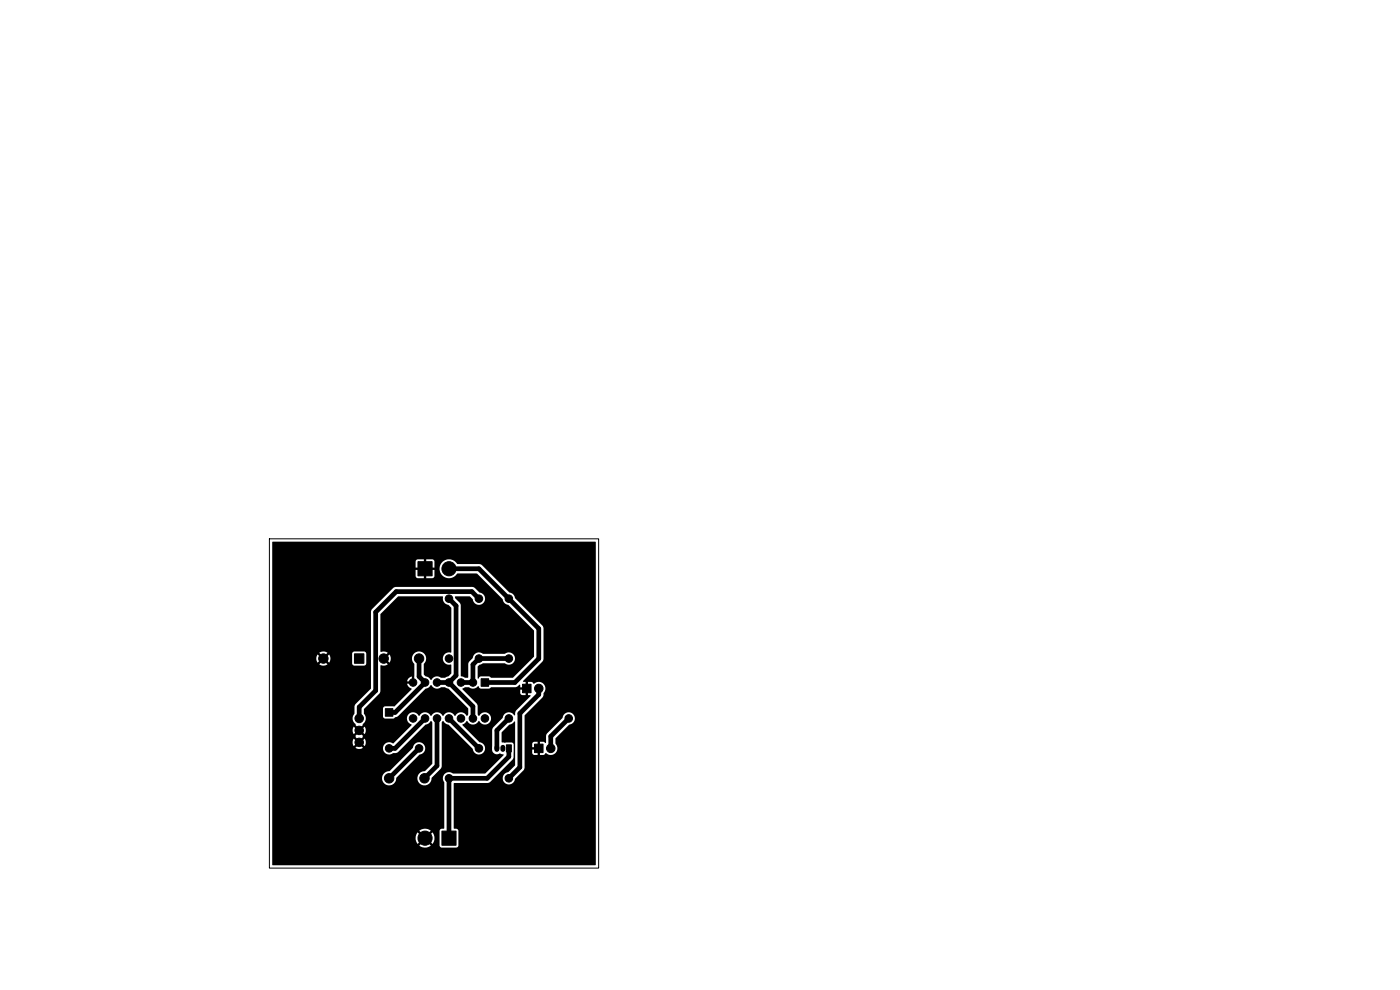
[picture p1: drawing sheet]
<svg xmlns="http://www.w3.org/2000/svg" width="297mm" height="210mm" viewBox="0 0 297 210" stroke-linecap="round" stroke-linejoin="round" font-family="sans-serif">
<path d="M57.1 114.3h69.9v69.9h-69.9z" fill="none" stroke="#000" stroke-width=".21"/>
<g fill="#000" stroke="#000" stroke-width=".21">
<path d="M75.2 138.7h2v2h-2zM88.7 119.1h3v3.1h-3zM81.7 150.3h1.7v1.6h-1.7zM102.1 144h1.6v1.6h-1.6zM107.4 158h1.1v1.5h-1.1zM110.9 145.2h1.8v1.7h-1.8zM113.4 157.9h1.8v1.7h-1.8zM93.7 176.3h3.1v3h-3.1z"/>
<circle cx="68.6" cy="139.7" r="1"/>
<circle cx="81.4" cy="139.7" r="1"/>
<circle cx="88.9" cy="139.7" r="1"/>
<circle cx="95.2" cy="139.7" r=".8"/>
<circle cx="95.2" cy="127" r=".8"/>
<circle cx="95.2" cy="120.6" r="1.5"/>
<circle cx="101.6" cy="127" r=".8"/>
<circle cx="101.6" cy="139.7" r=".8"/>
<circle cx="107.9" cy="127" r=".8"/>
<circle cx="107.9" cy="139.7" r=".8"/>
<circle cx="76.2" cy="152.4" r=".9"/>
<circle cx="76.2" cy="157.5" r=".9"/>
<circle cx="76.2" cy="154.9" r=".9"/>
<circle cx="82.5" cy="158.7" r=".8"/>
<circle cx="87.6" cy="152.4" r=".8"/>
<circle cx="87.6" cy="144.8" r=".8"/>
<circle cx="88.9" cy="158.7" r=".8"/>
<circle cx="90.2" cy="152.4" r=".8"/>
<circle cx="90.2" cy="144.8" r=".8"/>
<circle cx="92.7" cy="152.4" r=".8"/>
<circle cx="92.7" cy="144.8" r=".8"/>
<circle cx="95.2" cy="152.4" r=".8"/>
<circle cx="95.2" cy="144.8" r=".8"/>
<circle cx="97.8" cy="152.4" r=".8"/>
<circle cx="97.8" cy="144.8" r=".8"/>
<circle cx="100.3" cy="152.4" r=".8"/>
<circle cx="100.3" cy="144.8" r=".8"/>
<circle cx="101.6" cy="158.7" r=".8"/>
<circle cx="102.9" cy="152.4" r=".8"/>
<circle cx="107.9" cy="152.4" r=".8"/>
<circle cx="114.3" cy="146" r=".9"/>
<circle cx="116.8" cy="158.7" r=".9"/>
<circle cx="120.6" cy="152.4" r=".8"/>
<circle cx="82.5" cy="165.1" r="1"/>
<circle cx="90.1" cy="165.1" r="1"/>
<circle cx="90.2" cy="177.8" r="1.5"/>
<circle cx="95.2" cy="165.1" r=".8"/>
<circle cx="107.9" cy="165.1" r=".8"/>
</g>
<path d="M105.4 158.5v.5M106.7 158.5v.5" fill="none" stroke="#000" stroke-width="1.1"/>
<g fill="none" stroke="#000" stroke-width="1">
<path d="M88.9 139.7v3.8l1.3 1.3-6.4 6.3h-1.3M95.2 120.7h6.4l12.7 12.7v6.3l-5.1 5.1h-6.3M95.2 127l1.6 1.5v14.8l-1.6 1.5M101.6 127l-1.5-1.5h-16l-4.4 4.3v16.7l-3.5 3.5v2.4M107.9 139.7h-6.3l-1.3 1.3v3.8h-2.5M88.9 158.8l-6.4 6.3M90.2 152.4l-6.4 6.4h-1.3M92.7 144.8h2.5M92.7 152.4v10l-2.6 2.7M95.2 144.8l5.1 5.1v2.5M95.2 152.4l6.4 6.4M107.9 152.4l-2.5 2.5v3.9"/>
<path d="M107.9 158.8v1.7l-4.5 4.6h-8.2v12.7M114.3 146.1v1.2l-4 4v11.5l-2.4 2.3M120.6 152.4l-3.8 3.8v2.6"/>
</g>
<path d="M57.8 115h68.6v68.5h-68.5l-.1-.1v-5.6h30.4v.6l.4 .6 .9-.9 .3 .4-.9 .9 .2 .1a1.99 1.99 0 0 0 2.3-.1l-.9-.9 .4-.4 .9 .9a1.98 1.98 0 0 0 0-2.4l-.9 .9-.4-.4 .9-.9a1.98 1.98 0 0 0-2.5 0l.9 .9-.3 .4-.9-.9-.4 .6v.6h-30.4v-12.7h23.2a1.52 1.52 0 0 0 1.6 1.5 1.52 1.52 0 0 0 1.5-1.6l4.9-5a1.31 1.31 0 0 0 1.2-1.3 1.31 1.31 0 0 0-1.3-1.3 1.31 1.31 0 0 0-1.3 1.3l-5 4.9a1.5 1.5 0 0 0-1.6 1.5h-23.2v-12.7h17l.2 .7 .5 .5-.1 .2 .7 .7-.4 .3-.7-.7-.2 .6 .2 1 .7-.6 .4 .3-.7 .7v.2l.7 .7-.4 .4-.7-.7-.2 .5 .2 1.1 .7-.7 .4 .4-.7 .6a1.39 1.39 0 0 0 1.6 0l-.7-.6 .4-.4 .7 .7 .2-.6-.2-1-.7 .7-.4-.4 .7-.7v-.2l-.7-.7 .4-.3 .7 .6 .2-.5-.2-1.1-.7 .7-.4-.3 .6-.8a1.58 1.58 0 0 0 .3-2.3v-1l3.5-3.6v-5.6l.1-.1a1.49 1.49 0 0 0 1.5-.2l-.8-.7 .4-.4 .7 .8 .2-.4 .1-.7-.3-.7-.7 .8-.4-.4 .8-.7a1.82 1.82 0 0 0-1.6-.2v-8.1l3.7-3.7h9.5a1.48 1.48 0 0 0 1.3 1.8l.5 .7v9.4a1.34 1.34 0 0 0-1.8 1.3 1.34 1.34 0 0 0 1.8 1.3v1.9l-.5 .6-.8 .3h-.9a1.39 1.39 0 0 0-2.1 .5l-.4-.5-.7-.3-.4-.4v-2.2a1.53 1.53 0 0 0 .1-2.2 1.53 1.53 0 0 0-2.2 0 1.53 1.53 0 0 0 .1 2.2v3.6h-.5v-1l-.2 .1-.6 .3-.2 .6h.9v.5h-.9a1.6 1.6 0 0 0 .9 1.1l-3.6 3.7h-2l-.3 .2-.2 .3v1.7l.2 .3 .3 .1h1.8l.9-.4 5.9-5.9a1.36 1.36 0 0 0 1.1-.8h.1a1.36 1.36 0 0 0 2.1 .5h.8l.8 .3 4.1 4.1v1.3l-.3 .4a1.38 1.38 0 0 0-1.3-.8 1.38 1.38 0 0 0-1.2 .8 1.42 1.42 0 0 0-1.3-.8 1.42 1.42 0 0 0-1.2 .8 1.42 1.42 0 0 0-1.3-.8 1.42 1.42 0 0 0-1.3 .8 1.42 1.42 0 0 0-1.2-.8 1.42 1.42 0 0 0-1.3 .8 1.35 1.35 0 0 0-2.3-.3 1.35 1.35 0 0 0 .7 2.1l-3.9 4a1.33 1.33 0 0 0-1.8 .1 1.33 1.33 0 0 0 0 1.9 1.33 1.33 0 0 0 1.8 .1l.6-.1 .5-.2 5.8-5.8 .5-.2 .7-.6 .2 .4v8.7l-1.5 1.6a1.53 1.53 0 0 0-1.7 1.5 1.53 1.53 0 0 0 1.6 1.5 1.53 1.53 0 0 0 1.5-1.6l1.9-1.9 .2-.5v-9.3l.2-.4 .7 .6 .6 .2 5.1 5.1a1.32 1.32 0 0 0 1.3 1.3 1.32 1.32 0 0 0 1.3-1.3 1.32 1.32 0 0 0-1.2-1.4l-3.6-3.5v-.2l1-.8a1.43 1.43 0 0 0 2.5 0 1.33 1.33 0 0 0 2 .7 1.33 1.33 0 0 0 .2-2.1 1.33 1.33 0 0 0-2.1 .3l-.2 .1-.2-.4v-1.7l-.1-.5-3.1-3.1 .6-.4h.8a1.46 1.46 0 0 0 2-.3l.5 .6h1.7l.5-.3h5.1l.9-.6 .2 .1v.5h1v.5h-1v.9l.4 .2 .7 .1v-1.1h.5v1.1h.5l.1 .1-3.1 3.1-.4 1.1a1.35 1.35 0 0 0-1.4-.7 1.35 1.35 0 0 0-1.1 1.2l-2.1 2.3-.1 4.4a1.1 1.1 0 0 0 1.7 .8l.7 .2v.2l-3.9 3.9h-6.8a1.32 1.32 0 0 0-1.8 .1 1.32 1.32 0 0 0-.1 1.8v9.7l-.7 .2-.2 .3v3.2l.3 .4h3.3l.3-.4 .1-3.1-.3-.4-.7-.2v-9.5l7.4-.2 5-4.8 .3-.6-.1-2.8-.3-.3h-2.1l-.1-2.1 1.6-1.7 .6-.2 .6-.5 .1 9.3-1.5 1.5a1.31 1.31 0 0 0-1.1 1.4 1.31 1.31 0 0 0 1.3 1.2 1.31 1.31 0 0 0 1.3-1.2l1.9-2.1 .1-3.4h1.6l.3 .4 .9 .1v-1.1h.4v1.1l.8-.1 .5-.4a1.44 1.44 0 0 0 2 .1 1.44 1.44 0 0 0 0-2.1l.1-1.1 2.8-2.9a1.32 1.32 0 0 0 1.3-1.3 1.32 1.32 0 0 0-1.3-1.3 1.32 1.32 0 0 0-1.4 1.2l-3.3 3.4-.2 .4v1.5l-.5-.2-.8-.1v1.1h-.4v-1.1l-.9 .1-.3 .3v.8h1v.5h-1v.7h-1.6v-8l3.8-3.7 .2-1a1.44 1.44 0 0 0-.1-2 1.44 1.44 0 0 0-2 .1l-.4-.4-.8-.1v1.1h-.5v-1.1h-.4l-.2-.1 4.3-4.4 .1-7-.3-.5-5.8-5.8a1.38 1.38 0 0 0-1.2-1.1l-5.9-5.9-.5-.2h-4.5a2.04 2.04 0 0 0-3.1-.5 2.04 2.04 0 0 0 0 3.1 2.04 2.04 0 0 0 3.1-.5h4.1l5.5 5.5a1.36 1.36 0 0 0 1.2 1.1l5.4 5.5v5.5l-4.5 4.5h-4.6l-.4-.3h-1.8l-.3 .1-.2 .3h-.1l-.1-2.5 .4-.4 .8-.3h4.6a1.31 1.31 0 0 0 1.8-.2 1.31 1.31 0 0 0 0-1.7 1.31 1.31 0 0 0-1.8-.1h-4.7a1.32 1.32 0 0 0-2.1 .9l-.7 .7-.3 .5v2.9l-.6 .1-.9-.3v-15.1l-.2-.5-1-1-.1-.3 3.1-.1 .7 .6a1.31 1.31 0 0 0 1.4 1.2 1.31 1.31 0 0 0 1.2-1.3 1.31 1.31 0 0 0-1.2-1.3l-.9-1-.6-.2h-16.2l-.5 .2-4.8 4.8v16.5l-3.3 3.4-.2 .5v1.5l-.4 1h-17v-12.7h9.3l.3 .9 .7-.8 .4 .4-.7 .8a1.49 1.49 0 0 0 1.7-.1l-.2-.2h5.4l.4 .5h2.2l.4-.4v-2.2l-.4-.4-2.3 .1-.3 .4v2h-5.4l-.6-.5 .4-.4 .7 .8a1.48 1.48 0 0 0 0-1.8l-.7 .8-.4-.4 .7-.8a1.49 1.49 0 0 0-1.7 .1l.8 .7-.4 .4-.7-.8-.3 .9h-9.3v-17.5h30.4l.4 .4 1.3 .1v-1.3h.5v1.3h1.3l.5-.4v-1.4h-1.3v-.5h1.3l-.1-1.5-.3-.2h-1.4v1.2h-.5v-1.2h-1.3l-.3 .1-.1 .3v1.3h1.3v.5h-1.3v1.3h-30.4z" fill="#000"/>
</svg>
